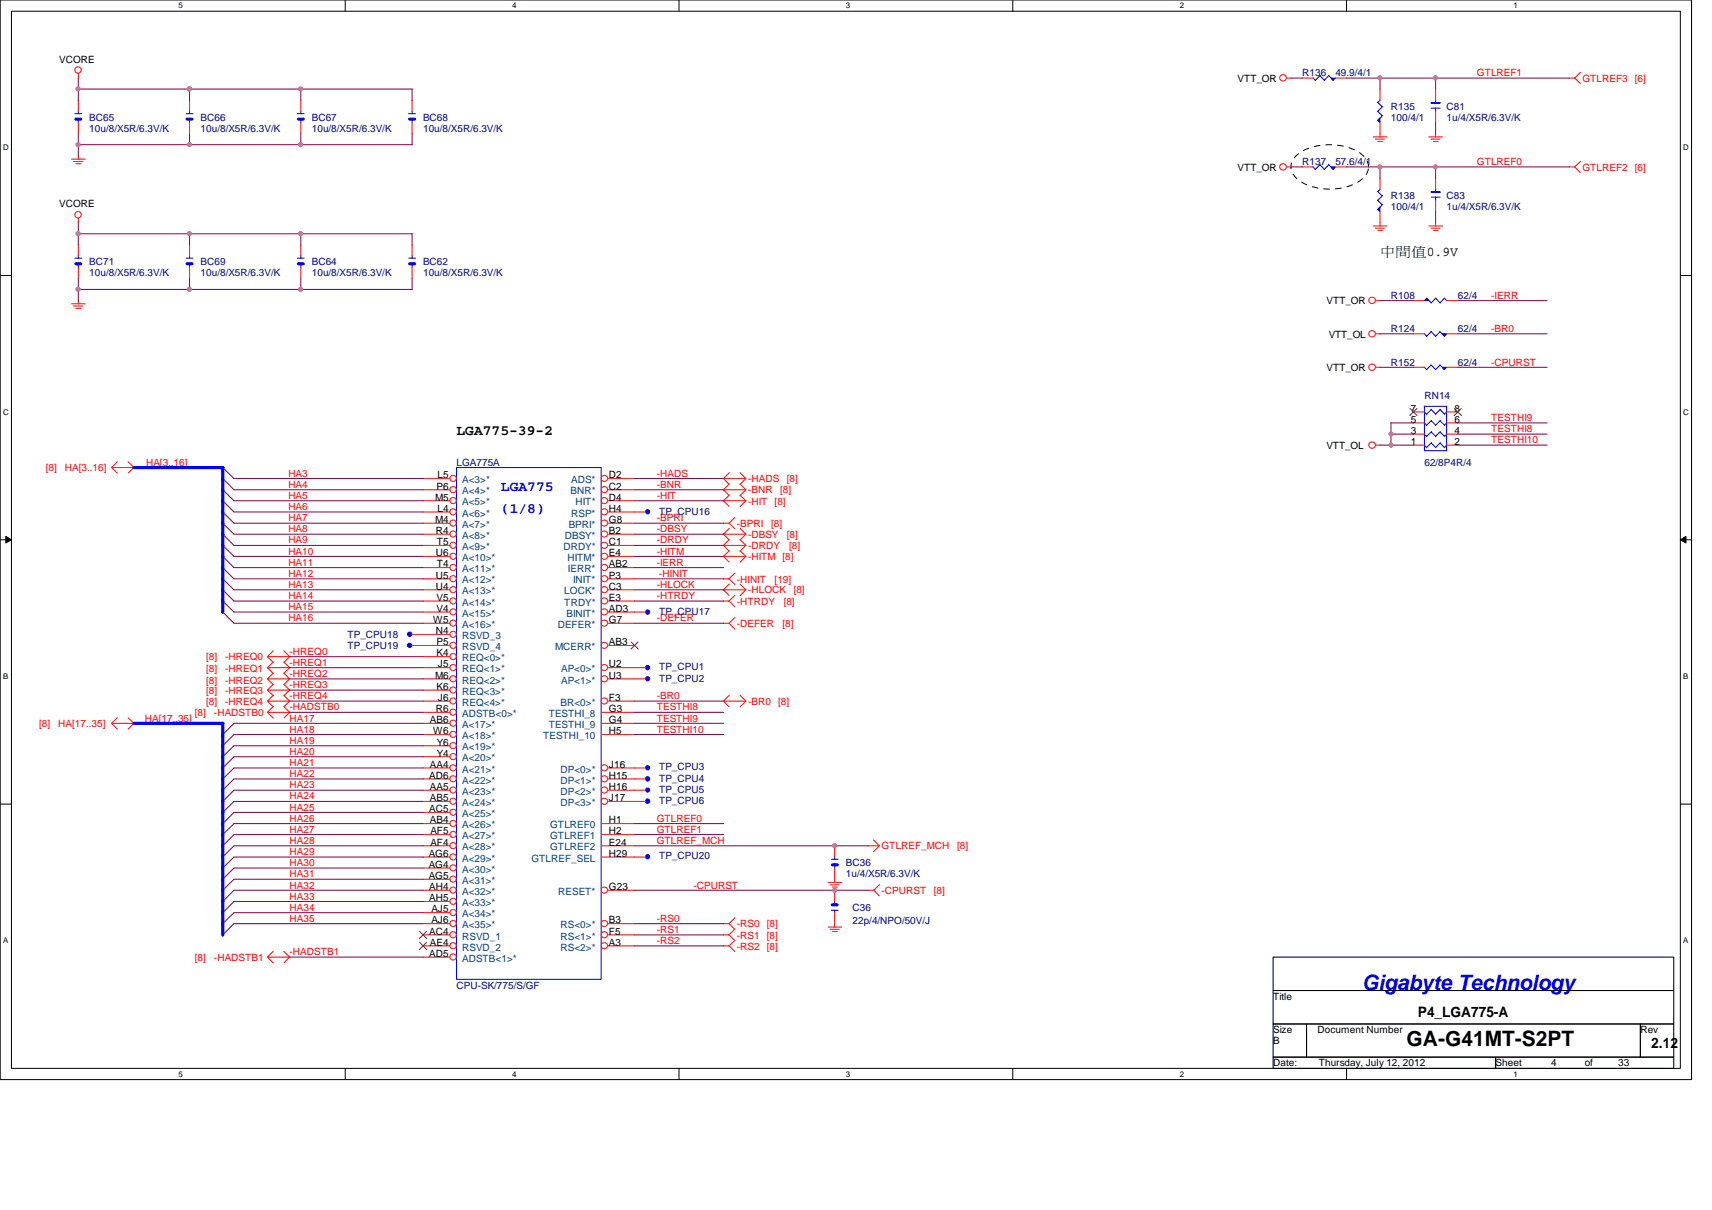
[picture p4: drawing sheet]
<svg xmlns="http://www.w3.org/2000/svg" width="297mm" height="210mm" viewBox="0 0 297 210" stroke-linecap="round" stroke-linejoin="round" font-family="sans-serif">
<defs><g id="words">
<text font-size="3.7" fill="#00f" x="236.3" y="171.7">Gigabyte Technology</text>
<text font-size="3.7" x="244" y="181.4">GA-G41MT-S2PT</text>
<g font-size="2.5">
<text x="79.2" y="75.4">LGA775-39-2</text>
<text x="246" y="176.5">P4_LGA775-A</text>
<text x="286.5" y="181.9">2.12</text>
</g>
<g font-size="2.5" fill="#00f">
<text x="86.9" y="88.9">(1/8)</text>
<text x="86.9" y="85.1">LGA775</text>
</g>
<text font-size="2.3" x="239.4" y="44.4">中中中0.9V</text>
<g font-size="1.7">
<text x="10.3" y="10.9">VCORE</text>
<text x="214.7" y="14.2">VTT_OR</text>
<text x="214.7" y="29.6">VTT_OR</text>
<text x="10.3" y="36">VCORE</text>
<text x="230.2" y="52.8">VTT_OR</text>
<text x="230.5" y="58.6">VTT_OL</text>
<text x="230.2" y="64.3">VTT_OR</text>
<text x="244.8" y="71.4">7</text>
<text x="252.3" y="71.4">8</text>
<text x="230.2" y="77.9">VTT_OL</text>
<text x="244.8" y="77.2">1</text>
<text x="244.8" y="75.3">3</text>
<text x="244.8" y="73.3">5</text>
<text x="252.3" y="77.2">2</text>
<text x="252.3" y="75.3">4</text>
<text x="252.3" y="73.3">6</text>
<text x="75.9" y="83">L5</text>
<text x="105.7" y="83">D2</text>
<text x="75.5" y="86.8">M5</text>
<text x="75.7" y="84.9">P6</text>
<text x="75.9" y="88.8">L4</text>
<text x="105.7" y="84.9">C2</text>
<text x="105.7" y="86.8">D4</text>
<text x="105.7" y="88.8">H4</text>
<text x="75.5" y="90.7">M4</text>
<text x="75.6" y="92.6">R4</text>
<text x="75.8" y="94.6">T5</text>
<text x="105.7" y="90.7">G8</text>
<text x="105.7" y="92.6">B2</text>
<text x="105.7" y="94.6">C1</text>
<text x="75.6" y="96.5">U6</text>
<text x="75.6" y="100.4">U5</text>
<text x="75.8" y="98.4">T4</text>
<text x="105.7" y="96.5">E4</text>
<text x="105.7" y="98.4">AB2</text>
<text x="105.7" y="100.4">P3</text>
<text x="75.6" y="102.3">U4</text>
<text x="75.7" y="104.2">V5</text>
<text x="75.7" y="106.1">V4</text>
<text x="105.7" y="102.3">C3</text>
<text x="105.7" y="104.2">E3</text>
<text x="105.7" y="106.1">AD3</text>
<text x="75.2" y="108.1">W5</text>
<text x="75.6" y="110">N4</text>
<text x="75.7" y="111.9">P5</text>
<text x="75.7" y="113.9">K4</text>
<text x="105.7" y="108.1">G7</text>
<text x="105.7" y="111.9">AB3</text>
<text x="75.5" y="117.7">M6</text>
<text x="75.7" y="119.7">K6</text>
<text x="76" y="115.8">J5</text>
<text x="105.7" y="115.8">U2</text>
<text x="105.7" y="117.7">U3</text>
<text x="74.6" y="125.4">AB6</text>
<text x="75.6" y="123.5">R6</text>
<text x="76" y="121.6">J6</text>
<text x="105.7" y="121.6">F3</text>
<text x="105.7" y="123.5">G3</text>
<text x="105.7" y="125.4">G4</text>
<text x="75.2" y="127.4">W6</text>
<text x="75.8" y="129.3">Y6</text>
<text x="75.8" y="131.2">Y4</text>
<text x="105.7" y="127.4">H5</text>
<text x="74.5" y="135.1">AD6</text>
<text x="74.6" y="133.2">AA4</text>
<text x="74.6" y="137">AA5</text>
<text x="105.7" y="133.2">J16</text>
<text x="105.7" y="135.1">H15</text>
<text x="105.7" y="137">H16</text>
<text x="74.5" y="140.9">AC5</text>
<text x="74.6" y="139">AB5</text>
<text x="74.6" y="142.8">AB4</text>
<text x="105.7" y="139">J17</text>
<text x="105.7" y="142.8">H1</text>
<text x="74.4" y="148.6">AG6</text>
<text x="74.7" y="144.7">AF5</text>
<text x="74.7" y="146.7">AF4</text>
<text x="105.7" y="144.7">H2</text>
<text x="105.7" y="146.7">E24</text>
<text x="105.7" y="148.6">H29</text>
<text x="74.4" y="150.5">AG4</text>
<text x="74.4" y="152.5">AG5</text>
<text x="74.5" y="154.4">AH4</text>
<text x="105.7" y="154.4">G23</text>
<text x="74.5" y="156.3">AH5</text>
<text x="74.8" y="158.3">AJ5</text>
<text x="74.8" y="160.2">AJ6</text>
<text x="105.7" y="160.2">B3</text>
<text x="74.5" y="162.1">AC4</text>
<text x="74.5" y="166">AD5</text>
<text x="74.6" y="164">AE4</text>
<text x="105.7" y="162.1">F5</text>
<text x="105.7" y="164">A3</text>
<text x="220.9" y="173.4">Title</text>
<text x="220.9" y="179.2">Size</text>
<text x="228.6" y="179.2">Document Number</text>
<text x="284.6" y="179.2">Rev</text>
<text x="220.9" y="181.1">B</text>
<text x="220.9" y="185">Date:</text>
<text x="228.8" y="185">Thursday, July 12, 2012</text>
<text x="259.5" y="185">Sheet</text>
<text x="269.2" y="185">4</text>
<text x="275" y="185">of</text>
<text x="280.8" y="185">33</text>
</g>
<g font-size="1.7" fill="#000080">
<text x="225.9" y="13.2">R136</text>
<text x="231.7" y="13.2">49.9/4/1</text>
<text x="15.5" y="20.9">BC65</text>
<text x="15.5" y="22.9">10u/8/X5R/6.3V/K</text>
<text x="34.8" y="20.9">BC66</text>
<text x="34.8" y="22.9">10u/8/X5R/6.3V/K</text>
<text x="54.1" y="20.9">BC67</text>
<text x="54.1" y="22.9">10u/8/X5R/6.3V/K</text>
<text x="73.4" y="20.9">BC68</text>
<text x="73.4" y="22.9">10u/8/X5R/6.3V/K</text>
<text x="241.3" y="19">R135</text>
<text x="241.3" y="20.9">100/4/1</text>
<text x="251" y="20.9">1u/4/X5R/6.3V/K</text>
<text x="251" y="19">C81</text>
<text x="225.9" y="28.7">R137</text>
<text x="231.7" y="28.7">57.6/4/1</text>
<text x="241.3" y="34.5">R138</text>
<text x="251" y="34.5">C83</text>
<text x="241.3" y="36.4">100/4/1</text>
<text x="251" y="36.4">1u/4/X5R/6.3V/K</text>
<text x="15.5" y="46">BC71</text>
<text x="15.5" y="48">10u/8/X5R/6.3V/K</text>
<text x="34.8" y="46">BC69</text>
<text x="34.8" y="48">10u/8/X5R/6.3V/K</text>
<text x="54.1" y="46">BC64</text>
<text x="54.1" y="48">10u/8/X5R/6.3V/K</text>
<text x="73.4" y="46">BC62</text>
<text x="73.4" y="48">10u/8/X5R/6.3V/K</text>
<text x="241.3" y="51.8">R108</text>
<text x="252.9" y="51.8">62/4</text>
<text x="241.3" y="57.6">R124</text>
<text x="252.9" y="57.6">62/4</text>
<text x="241.3" y="63.4">R152</text>
<text x="252.9" y="63.4">62/4</text>
<text x="247.1" y="69.2">RN14</text>
<text x="79.2" y="80.8">LGA775A</text>
<text x="247.1" y="80.8">62/8P4R/4</text>
<text x="114.3" y="89.3">TP_CPU16</text>
<text x="114.3" y="106.6">TP_CPU17</text>
<text x="60.3" y="110.7">TP_CPU18</text>
<text x="60.3" y="112.6">TP_CPU19</text>
<text x="114.3" y="118.2">TP_CPU2</text>
<text x="114.3" y="116.3">TP_CPU1</text>
<text x="114.3" y="133.6">TP_CPU3</text>
<text x="114.3" y="135.6">TP_CPU4</text>
<text x="114.3" y="137.5">TP_CPU5</text>
<text x="114.3" y="139.4">TP_CPU6</text>
<text x="114.3" y="149.1">TP_CPU20</text>
<text x="146.8" y="150.3">BC36</text>
<text x="146.8" y="152.2">1u/4/X5R/6.3V/K</text>
<text x="147.9" y="158">C36</text>
<text x="147.9" y="160.3">22p/4/NPO/50V/J</text>
<text x="79.2" y="171.5">CPU-SK/775/S/GF</text>
</g>
<g font-size="1.7" fill="#f00">
<text x="256.2" y="13.2">GTLREF1</text>
<text x="274.6" y="14.2">GTLREF3 [6]</text>
<text x="256.2" y="28.7">GTLREF0</text>
<text x="274.6" y="29.6">GTLREF2 [6]</text>
<text x="258.7" y="51.8">-IERR</text>
<text x="258.7" y="57.6">-BR0</text>
<text x="258.7" y="63.4">-CPURST</text>
<text x="258.7" y="76.9">TESTHI10</text>
<text x="258.7" y="75">TESTHI8</text>
<text x="258.7" y="73.1">TESTHI9</text>
<text x="8" y="81.7">[8]</text>
<text x="11.3" y="81.7">HA[3..16]</text>
<text x="25.3" y="80.8">HA[3..16]</text>
<text x="50" y="82.7">HA3</text>
<text x="114" y="82.7">-HADS</text>
<text x="129.8" y="83.7">-HADS</text>
<text x="136.5" y="83.7">[8]</text>
<text x="50" y="86.6">HA5</text>
<text x="50" y="84.6">HA4</text>
<text x="50" y="88.5">HA6</text>
<text x="114" y="84.6">-BNR</text>
<text x="114" y="86.6">-HIT</text>
<text x="129.8" y="85.6">-BNR</text>
<text x="129.8" y="87.5">-HIT</text>
<text x="134.4" y="87.5">[8]</text>
<text x="135.4" y="85.6">[8]</text>
<text x="50" y="92.4">HA8</text>
<text x="50" y="90.4">HA7</text>
<text x="50" y="94.3">HA9</text>
<text x="114" y="90.4">-BPRI</text>
<text x="114" y="94.3">-DRDY</text>
<text x="114" y="92.4">-DBSY</text>
<text x="127.8" y="91.4">-BPRI</text>
<text x="129.8" y="95.2">-DRDY</text>
<text x="129.8" y="93.3">-DBSY</text>
<text x="133.8" y="91.4">[8]</text>
<text x="136.5" y="93.3">[8]</text>
<text x="136.9" y="95.2">[8]</text>
<text x="50" y="98.1">HA11</text>
<text x="50" y="96.2">HA10</text>
<text x="50" y="100.1">HA12</text>
<text x="114" y="96.2">-HITM</text>
<text x="114" y="98.1">-IERR</text>
<text x="114.3" y="100.1">-HINIT</text>
<text x="127.8" y="101">-HINIT</text>
<text x="129.8" y="97.2">-HITM [8]</text>
<text x="134.4" y="101">[19]</text>
<text x="50" y="107.8">HA16</text>
<text x="50" y="103.9">HA14</text>
<text x="50" y="105.9">HA15</text>
<text x="50" y="102">HA13</text>
<text x="114" y="103.9">-HTRDY</text>
<text x="114" y="102">-HLOCK</text>
<text x="114" y="107.8">-DEFER</text>
<text x="127.8" y="104.9">-HTRDY</text>
<text x="129.8" y="103">-HLOCK</text>
<text x="136" y="104.9">[8]</text>
<text x="137.7" y="103">[8]</text>
<text x="50.2" y="113.6">-HREQ0</text>
<text x="127.8" y="108.8">-DEFER</text>
<text x="135.8" y="108.8">[8]</text>
<text x="35.8" y="114.6">[8]</text>
<text x="35.8" y="118.6">[8]</text>
<text x="35.8" y="116.5">[8]</text>
<text x="39.1" y="114.6">-HREQ0</text>
<text x="39.1" y="118.6">-HREQ2</text>
<text x="39.1" y="116.5">-HREQ1</text>
<text x="50.2" y="119.4">-HREQ3</text>
<text x="50.2" y="117.4">-HREQ2</text>
<text x="50.2" y="115.5">-HREQ1</text>
<text x="25.1" y="125.2">HA[17..35]</text>
<text x="33.8" y="124.2">[8]</text>
<text x="35.8" y="122.3">[8]</text>
<text x="35.8" y="120.4">[8]</text>
<text x="37.1" y="124.2">-HADSTB0</text>
<text x="39.1" y="122.3">-HREQ4</text>
<text x="39.1" y="120.4">-HREQ3</text>
<text x="50.2" y="121.3">-HREQ4</text>
<text x="50.2" y="123.2">-HADSTB0</text>
<text x="50.2" y="125.2">HA17</text>
<text x="114" y="121.3">-BR0</text>
<text x="114" y="123.2">TESTHI8</text>
<text x="114" y="125.2">TESTHI9</text>
<text x="129.8" y="122.3">-BR0</text>
<text x="135" y="122.3">[8]</text>
<text x="6.8" y="126.2">[8]</text>
<text x="10.1" y="126.2">HA[17..35]</text>
<text x="50.2" y="127.1">HA18</text>
<text x="50.2" y="131">HA20</text>
<text x="50.2" y="129">HA19</text>
<text x="114" y="127.1">TESTHI10</text>
<text x="50.2" y="132.9">HA21</text>
<text x="50.2" y="136.7">HA23</text>
<text x="50.2" y="134.8">HA22</text>
<text x="50.2" y="142.5">HA26</text>
<text x="50.2" y="138.7">HA24</text>
<text x="50.2" y="140.6">HA25</text>
<text x="114" y="142.5">GTLREF0</text>
<text x="50.2" y="144.5">HA27</text>
<text x="50.2" y="148.3">HA29</text>
<text x="50.2" y="146.4">HA28</text>
<text x="114" y="144.5">GTLREF1</text>
<text x="114" y="146.4">GTLREF_MCH</text>
<text x="152.9" y="147.4">GTLREF_MCH</text>
<text x="166.1" y="147.4">[8]</text>
<text x="50.2" y="150.3">HA30</text>
<text x="50.2" y="152.2">HA31</text>
<text x="50.2" y="154.1">HA32</text>
<text x="120.3" y="154.1">-CPURST</text>
<text x="152.9" y="155.1">-CPURST</text>
<text x="162" y="155.1">[8]</text>
<text x="50.2" y="158">HA34</text>
<text x="50.2" y="156">HA33</text>
<text x="50.2" y="159.9">HA35</text>
<text x="114" y="159.9">-RS0</text>
<text x="114" y="161.8">-RS1</text>
<text x="127.8" y="160.9">-RS0</text>
<text x="133" y="160.9">[8]</text>
<text x="33.8" y="166.7">[8]</text>
<text x="37.1" y="166.7">-HADSTB1</text>
<text x="50.2" y="165.7">-HADSTB1</text>
<text x="114" y="163.8">-RS2</text>
<text x="127.8" y="164.8">-RS2</text>
<text x="127.8" y="162.8">-RS1</text>
<text x="133" y="164.8">[8]</text>
<text x="133" y="162.8">[8]</text>
</g>
<g font-size="1.7" fill="#004080">
<text x="80.2" y="83.8">A&lt;3&gt;*</text>
<text x="99.1" y="83.8">ADS*</text>
<text x="80.2" y="85.8">A&lt;4&gt;*</text>
<text x="80.2" y="87.7">A&lt;5&gt;*</text>
<text x="80.2" y="89.6">A&lt;6&gt;*</text>
<text x="99" y="85.8">BNR*</text>
<text x="99.1" y="89.6">RSP*</text>
<text x="99.9" y="87.7">HIT*</text>
<text x="80.2" y="91.6">A&lt;7&gt;*</text>
<text x="80.2" y="93.5">A&lt;8&gt;*</text>
<text x="80.2" y="95.4">A&lt;9&gt;*</text>
<text x="97.7" y="95.4">DRDY*</text>
<text x="98" y="93.5">DBSY*</text>
<text x="98.7" y="91.6">BPRI*</text>
<text x="80.2" y="97.3">A&lt;10&gt;*</text>
<text x="80.2" y="99.3">A&lt;11&gt;*</text>
<text x="80.2" y="101.2">A&lt;12&gt;*</text>
<text x="98.5" y="97.3">HITM*</text>
<text x="98.5" y="99.3">IERR*</text>
<text x="99.4" y="101.2">INIT*</text>
<text x="80.2" y="103.1">A&lt;13&gt;*</text>
<text x="80.2" y="105.1">A&lt;14&gt;*</text>
<text x="80.2" y="107">A&lt;15&gt;*</text>
<text x="97.9" y="103.1">LOCK*</text>
<text x="97.9" y="105.1">TRDY*</text>
<text x="98.3" y="107">BINIT*</text>
<text x="80.2" y="108.9">A&lt;16&gt;*</text>
<text x="80.2" y="110.9">RSVD_3</text>
<text x="80.2" y="112.8">RSVD_4</text>
<text x="96.3" y="112.8">MCERR*</text>
<text x="96.8" y="108.9">DEFER*</text>
<text x="80.2" y="114.7">REQ&lt;0&gt;*</text>
<text x="80.2" y="116.6">REQ&lt;1&gt;*</text>
<text x="80.2" y="118.6">REQ&lt;2&gt;*</text>
<text x="97.4" y="116.6">AP&lt;0&gt;*</text>
<text x="97.4" y="118.6">AP&lt;1&gt;*</text>
<text x="80.2" y="120.5">REQ&lt;3&gt;*</text>
<text x="80.2" y="122.4">REQ&lt;4&gt;*</text>
<text x="80.2" y="124.4">ADSTB&lt;0&gt;*</text>
<text x="95.2" y="124.4">TESTHI_8</text>
<text x="97.2" y="122.4">BR&lt;0&gt;*</text>
<text x="80.2" y="126.3">A&lt;17&gt;*</text>
<text x="80.2" y="128.2">A&lt;18&gt;*</text>
<text x="80.2" y="130.2">A&lt;19&gt;*</text>
<text x="94.2" y="128.2">TESTHI_10</text>
<text x="95.2" y="126.3">TESTHI_9</text>
<text x="80.2" y="132.1">A&lt;20&gt;*</text>
<text x="80.2" y="134">A&lt;21&gt;*</text>
<text x="80.2" y="135.9">A&lt;22&gt;*</text>
<text x="80.2" y="137.9">A&lt;23&gt;*</text>
<text x="97.2" y="134">DP&lt;0&gt;*</text>
<text x="97.2" y="135.9">DP&lt;1&gt;*</text>
<text x="97.2" y="137.9">DP&lt;2&gt;*</text>
<text x="80.2" y="139.8">A&lt;24&gt;*</text>
<text x="80.2" y="141.7">A&lt;25&gt;*</text>
<text x="80.2" y="143.7">A&lt;26&gt;*</text>
<text x="95.5" y="143.7">GTLREF0</text>
<text x="97.2" y="139.8">DP&lt;3&gt;*</text>
<text x="80.2" y="145.6">A&lt;27&gt;*</text>
<text x="80.2" y="147.5">A&lt;28&gt;*</text>
<text x="80.2" y="149.5">A&lt;29&gt;*</text>
<text x="92.2" y="149.5">GTLREF_SEL</text>
<text x="95.5" y="145.6">GTLREF1</text>
<text x="95.5" y="147.5">GTLREF2</text>
<text x="80.2" y="151.4">A&lt;30&gt;*</text>
<text x="80.2" y="153.3">A&lt;31&gt;*</text>
<text x="80.2" y="155.2">A&lt;32&gt;*</text>
<text x="96.9" y="155.2">RESET*</text>
<text x="80.2" y="157.2">A&lt;33&gt;*</text>
<text x="80.2" y="159.1">A&lt;34&gt;*</text>
<text x="80.2" y="161">A&lt;35&gt;*</text>
<text x="97.2" y="161">RS&lt;0&gt;*</text>
<text x="80.2" y="163">RSVD_1</text>
<text x="80.2" y="164.9">RSVD_2</text>
<text x="80.2" y="166.8">ADSTB&lt;1&gt;*</text>
<text x="97.2" y="163">RS&lt;1&gt;*</text>
<text x="97.2" y="164.9">RS&lt;2&gt;*</text>
</g>
<g font-size="1.4">
<text x="30.9" y="1.4">5</text>
<text x="88.9" y="1.4">4</text>
<text x="146.8" y="1.4">3</text>
<text x="204.7" y="1.4">2</text>
<text x="262.6" y="1.4">1</text>
<text x=".5" y="26.1">D</text>
<text x="292.1" y="26.1">D</text>
<text x=".5" y="71.9">C</text>
<text x="292.1" y="71.9">C</text>
<text x=".5" y="117.8">B</text>
<text x="292.1" y="117.8">B</text>
<text x=".5" y="163.6">A</text>
<text x="292.1" y="163.6">A</text>
<text x="30.9" y="186.8">5</text>
<text x="88.9" y="186.8">4</text>
<text x="146.8" y="186.8">3</text>
<text x="204.7" y="186.8">2</text>
<text x="262.6" y="186.8">1</text>
</g>
</g></defs>
<path d="M0 0h293.5v187.3h-293.5zM2 1.9h289.5v183.4h-289.5z" fill="none" stroke="#000" stroke-width=".17"/>
<g fill="#fff">
<path d="M30.9 .2h.8v1.5h-.8z"/>
<path d="M30.9 185.5h.8v1.6h-.8z"/>
</g>
<path d="M59.9 0v1.9M59.9 185.3v2" fill="none" stroke="#000" stroke-width=".17"/>
<g fill="#fff">
<path d="M88.9 .2h.7v1.5h-.7z"/>
<path d="M88.9 185.5h.7v1.6h-.7z"/>
</g>
<path d="M117.8 0v1.9M117.8 185.3v2" fill="none" stroke="#000" stroke-width=".17"/>
<g fill="#fff">
<path d="M146.8 .2h.7v1.5h-.7z"/>
<path d="M146.8 185.5h.7v1.6h-.7z"/>
</g>
<path d="M175.7 0v1.9M175.7 185.3v2" fill="none" stroke="#000" stroke-width=".17"/>
<g fill="#fff">
<path d="M204.7 .2h.7v1.5h-.7z"/>
<path d="M204.7 185.5h.7v1.6h-.7z"/>
</g>
<path d="M233.6 0v1.9M233.6 185.3v2" fill="none" stroke="#000" stroke-width=".17"/>
<g fill="#fff">
<path d="M262.6 .2h.8v1.5h-.8z"/>
<path d="M262.6 185.5h.8v1.6h-.8z"/>
<path d="M.5 24.8h1v1.6h-1z"/>
<path d="M292.1 24.8h.9v1.6h-.9z"/>
<path d="M.5 70.7h1v1.5h-1z"/>
<path d="M292.1 70.7h.9v1.5h-.9z"/>
</g>
<path d="M0 47.8h2M291.5 47.8h2" fill="none" stroke="#000" stroke-width=".17"/>
<g fill="#fff">
<path d="M.5 116.5h.9v1.6h-.9z"/>
<path d="M292.1 116.5h.8v1.6h-.8z"/>
</g>
<path d="M0 93.6h2M1 93l1 .6-1 .6zM291.5 93.6l1-.6v1.2zM291.5 93.6h2" fill="none" stroke="#000" stroke-width=".17"/>
<path d="M1 93l1 .6-1 .6zM291.5 93.6l1-.6v1.2z" fill="#000"/>
<g fill="#fff">
<path d="M.5 162.4h.9v1.5h-.9z"/>
<path d="M292.1 162.4h.8v1.5h-.8z"/>
</g>
<path d="M0 139.5h2M291.5 139.5h2M220.9 166h69.5v5.8h-69.5zM220.9 171.8h69.5v5.8h-69.5zM220.9 177.6h5.8v5.8h-5.8zM226.7 177.6h57.9v5.8h-57.9zM284.6 177.6h5.8v5.8h-5.8zM220.9 183.4h38.6v1.9h-38.6zM259.5 183.4h30.9v1.9h-30.9z" fill="none" stroke="#000" stroke-width=".17"/>
<path d="M224.7 27.2a9.1 9.1 0 0 1 8.1-1.9 6.2 6.2 0 0 1 4.3 2.4 2.59 2.59 0 0 1-1 3.5 10.1 10.1 0 0 1-10.8 0 2.61 2.61 0 0 1-.6-4z" fill="none" stroke="#000" stroke-width=".17" stroke-dasharray="1 1 1 1 1 1 1 1"/>
<g fill="none" stroke="#f00" stroke-width=".17">
<path d="M13.6 12.7v.9M223.2 13.5h.8M272.2 13.5h1.1M273.2 13.5l1 1M274.2 12.5l-1 1M12.4 27.6h2.4M12.7 28h1.6M13.2 28.4h.8M13.6 27.1v.5M13.6 37.8v.9M223.2 29h.8M238.2 39.2h2.4"/>
<path d="M238.2 23.7h2.4M238.6 39.6h1.6M238.6 24.1h1.6M239.1 40h.8M239.1 24.6h.8M239.4 23.2v.6M239.4 38.6v.6M247.9 39.2h2.4M247.9 23.7h2.4M248.3 39.6h1.5M248.3 24.1h1.5M248.7 40h.8"/>
<path d="M248.7 24.6h.8M249.1 23.2v.6M249.1 38.6v.6M272.2 29h1.1M273.2 28.9l1 1M274.2 28l-1 1M12.4 52.7h2.4M12.7 53.1h1.6M13.2 53.5h.8M13.6 52.2v.5M238.7 57.9h.8M238.7 52.2h.8"/>
<path d="M238.7 77.2h.8M238.7 63.7h.8M19.3 81.1l1.1 1M20.4 80.1l-1.1 1M22.2 80.1l1 1h-3.9M23.3 81.1l-1 .9M125.5 94.6l1 1M125.5 92.6l1 1M125.5 96.5l1 1M125.5 84.9l1 1M125.5 83l1 1M125.5 86.8l1 1"/>
<path d="M125.5 90.8h1M126.5 90.8l1 .9M126.5 93.6l-1 1h3.9M126.5 91.7l-1 1h3.9M126.5 95.5l-1 1h3.9M126.5 83.9l-1 1.1h3.9M126.5 82l-1 1h3.9M126.5 85.9l-1 1h3.9M127.5 89.8l-1.1 1M127.5 99.4l-1.1 1.1M128.4 93.6l1 1M128.4 91.7l1 1"/>
<path d="M128.4 95.5l1 1M128.4 83.9l1 1.1M128.4 82l1 1M128.4 85.9l1 1M129.4 94.6l-1 1M129.4 92.7l-1 1M129.4 96.5l-1 1M129.4 83l-1 1M129.4 85l-1 1M129.4 86.9l-1 1M46.4 117.8l1 1M46.4 115.8l1 1"/>
<path d="M46.4 119.7l1 1M46.4 113.9l1 1M47.4 118.7l-1 1M47.4 116.8l-1 1M47.4 112.9l-1 1M47.4 114.9l-1 .9M49.2 118.7l1 1h-3.8M49.2 112.9l1 1h-3.8M49.2 116.8l1 1h-3.8M49.2 114.9l1 .9h-3.8M50.3 117.7l-1 1M50.3 119.7l-1 .9"/>
<path d="M50.3 113.9l-1 1M50.3 115.8l-1 1M125.5 102.3l1 1M125.5 104.3h1M125.5 108.1h1M125.5 100.4h1M126.4 104.2l1.1 1M126.5 108.1l1 1M126.5 100.4l1 1M126.5 101.3l-1 1h3.9M127.5 107.1l-1.1 1.1M127.5 103.3l-1 1"/>
<path d="M128.4 101.3l1 1M129.4 102.3l-1 1M19.3 125.5h3.9l-1 1M19.3 125.5l1.1 1M20.4 124.5l-1.1 1M22.3 124.5l1 1M46.4 121.6l1 1M46.4 123.6l1 1M47.4 120.6l-1 1M47.4 122.6l-1 1M49.2 120.6l1 1h-3.8M49.2 122.6l1 1h-3.8"/>
<path d="M50.3 121.6l-1 1M50.3 123.5l-1 1M125.5 121.6l1 1M126.5 120.6l-1 1h3.9M128.4 120.6l1 1M129.4 121.6l-1 1M127.5 159.2l-1 1M143.7 153.1h2.3M144 153.5h1.6M144.4 153.9h.9M144.8 152.5v.6M150.6 146.7h2"/>
<path d="M150.6 154.4h1M151.5 145.7l1.1 1M151.5 154.4l1.1 1M152.6 146.7l-1.1 1M152.6 153.5l-1 .9M46.4 166l1 1M47.4 165l-1 1M49.2 165l1 1h-3.8M50.3 166l-1 1M125.5 160.2h1M125.5 164.1h1M125.5 162.2h1"/>
<path d="M126.4 160.2l1.1 1M126.4 164l1.1 1.1M126.4 162.1l1.1 1.1M127.5 163.1l-1 1M127.5 161.2l-1 1M143.7 160.8h2.3M144 161.2h1.6M144.4 161.6h.9M144.8 160.2v.7"/>
<circle cx="13.5" cy="12.1" r=".56"/>
<circle cx="222.6" cy="13.5" r=".56"/>
<circle cx="13.5" cy="37.2" r=".56"/>
<circle cx="222.6" cy="29" r=".56"/>
<circle cx="238.1" cy="57.9" r=".56"/>
<circle cx="238.1" cy="52.1" r=".56"/>
<circle cx="238.1" cy="77.2" r=".56"/>
<circle cx="238.1" cy="63.7" r=".56"/>
</g>
<path d="M239 34.7l.8 .8M239 33.2l.8 .8M239.5 32.8l-.4 .4M239.9 34l-.8 .8" fill="none" stroke="#00f" stroke-width=".17"/>
<path d="M239.1 36.3l.3-.4v.8z" fill-rule="evenodd" fill="#00f"/>
<g fill="none" stroke="#00f" stroke-width=".17">
<path d="M13 19.7h1.2M13.6 19.3v.4M32.3 19.7h1.2M32.9 19.3v.4M51.6 19.7h1.2M52.2 19.3v.4M70.9 19.7h1.2M71.5 19.3v.4M13.6 20.6v.7M32.9 20.6v.7M52.2 20.6v.7M71.5 20.6v.7"/>
<path d="M239.1 36.3l.3-.4v.8zM239.9 35.5l-.8 .8M247.1 63.7l.4 .4M248.3 63.3l.8 .8M248.3 63.3l-.8 .8M249.8 63.3l-.8 .8"/>
</g>
<path d="M13.6 17.4v1.9M32.9 17.4v1.9M52.2 17.4v1.9M71.5 17.4v1.9M13.6 21.3v1.9M32.9 21.3v1.9M52.2 21.3v1.9M71.5 21.3v1.9M239.4 30.9v2M239.4 36.7v1.9" fill="none" stroke="#f00" stroke-width=".17"/>
<path d="M13.2 20.7h.8M32.5 20.7h.8M51.8 20.7h.8M71.1 20.7h.8" fill="none" stroke="#00f" stroke-width=".55"/>
<path d="M250.2 63.7h.8l-.4 .4z" fill-rule="evenodd" fill="#00f"/>
<path d="M247.1 57.9l.4 .4M248.3 57.5l.8 .8M248.3 57.5l-.8 .9M249.8 57.5l-.8 .9M249.8 63.3l.8 .8M250.2 63.7h.8l-.4 .4z" fill="none" stroke="#00f" stroke-width=".17"/>
<path d="M245.2 63.7h1.9M251 63.7h1.9" fill="none" stroke="#f00" stroke-width=".17"/>
<path d="M250.2 57.9h.8l-.4 .4z" fill-rule="evenodd" fill="#00f"/>
<path d="M70.9 44.8h1.2M71.5 44.4v.4M71.5 45.7v.7M249.8 57.5l.8 .8M250.2 57.9h.8l-.4 .4z" fill="none" stroke="#00f" stroke-width=".17"/>
<path d="M71.5 42.5v1.9M71.5 46.4v1.9M245.2 57.9h1.9M251 57.9h1.9" fill="none" stroke="#f00" stroke-width=".17"/>
<path d="M71.1 45.8h.8" fill="none" stroke="#00f" stroke-width=".55"/>
<circle cx="112.4" cy="88.8" r=".37" fill="#00f"/>
<g fill="none" stroke="#00f" stroke-width=".17">
<path d="M248.3 18.8h1.6M249.1 17.4v.4M249.1 18.7v.6"/>
<circle cx="112.4" cy="88.8" r=".37"/>
</g>
<path d="M110.1 88.8h1.9" fill="none" stroke="#f00" stroke-width=".17"/>
<path d="M248.3 17.8h1.5v.1h-1.5z" fill-rule="evenodd" fill="#00f"/>
<path d="M248.3 17.8h1.5v.1h-1.5zM248.3 34.2h1.6M249.1 32.8v.4M249.1 34.2v.6" fill="none" stroke="#00f" stroke-width=".17"/>
<path d="M249.1 15.5v1.9M249.1 19.3v2" fill="none" stroke="#f00" stroke-width=".17"/>
<path d="M248.3 33.2h1.5v.2h-1.5z" fill-rule="evenodd" fill="#00f"/>
<path d="M248.3 33.2h1.5v.2h-1.5z" fill="none" stroke="#00f" stroke-width=".17"/>
<path d="M249.1 30.9v2M249.1 34.8v1.9" fill="none" stroke="#f00" stroke-width=".17"/>
<circle cx="112.4" cy="106.2" r=".38" fill="#00f"/>
<circle cx="112.4" cy="106.2" r=".38" fill="none" stroke="#00f" stroke-width=".17"/>
<path d="M110.1 106.2h1.9" fill="none" stroke="#f00" stroke-width=".17"/>
<circle cx="71.1" cy="110" r=".38" fill="#00f"/>
<circle cx="71.1" cy="110" r=".38" fill="none" stroke="#00f" stroke-width=".17"/>
<path d="M71.5 110.1h1.9" fill="none" stroke="#f00" stroke-width=".17"/>
<circle cx="71.1" cy="111.9" r=".37" fill="#00f"/>
<circle cx="71.1" cy="111.9" r=".37" fill="none" stroke="#00f" stroke-width=".17"/>
<path d="M71.5 112h1.9" fill="none" stroke="#f00" stroke-width=".17"/>
<circle cx="112.4" cy="148.6" r=".38" fill="#00f"/>
<g fill="none" stroke="#00f" stroke-width=".17">
<path d="M227.8 13.5l.4 .4M229 13.1l.8 .8M229 13.1l-.8 .9M230.5 13.1l-.8 .9M144.2 157.9h1.2M144.3 149.1h1.2M144.8 148.6v.5M144.8 150v.6M144.8 156.4v.6M144.8 157.9v.5"/>
<circle cx="112.4" cy="148.6" r=".38"/>
</g>
<path d="M110.1 148.7h1.9M144.8 146.7v2M144.8 150.6v1.9M144.8 154.4v2M144.8 158.3v1.9" fill="none" stroke="#f00" stroke-width=".17"/>
<path d="M144.4 157h.8M144.4 150h.9" fill="none" stroke="#00f" stroke-width=".55"/>
<path d="M230.9 13.5h.8l-.4 .4z" fill-rule="evenodd" fill="#00f"/>
<path d="M230.5 13.1l.8 .8M230.9 13.5h.8l-.4 .4zM239 19.3l.8 .8M239 17.7l.8 .8M239.5 17.4l-.4 .4M239.9 18.5l-.8 .8" fill="none" stroke="#00f" stroke-width=".17"/>
<path d="M225.9 13.5h1.9M231.7 13.5h1.9" fill="none" stroke="#f00" stroke-width=".17"/>
<path d="M239.1 20.9l.3-.4v.8z" fill-rule="evenodd" fill="#00f"/>
<path d="M239.1 20.9l.3-.4v.8zM239.9 20.1l-.8 .8" fill="none" stroke="#00f" stroke-width=".17"/>
<path d="M239.4 15.5v1.9M239.4 21.3v1.9" fill="none" stroke="#f00" stroke-width=".17"/>
<circle cx="112.4" cy="117.7" r=".37" fill="#00f"/>
<circle cx="112.4" cy="117.7" r=".37" fill="none" stroke="#00f" stroke-width=".17"/>
<path d="M110.1 117.8h1.9" fill="none" stroke="#f00" stroke-width=".17"/>
<circle cx="112.4" cy="133.2" r=".37" fill="#00f"/>
<g fill="none" stroke="#00f" stroke-width=".17">
<path d="M32.3 44.8h1.2M32.9 44.4v.4M32.9 45.7v.7"/>
<circle cx="112.4" cy="133.2" r=".37"/>
</g>
<path d="M32.9 42.5v1.9M32.9 46.4v1.9M110.1 133.2h1.9" fill="none" stroke="#f00" stroke-width=".17"/>
<path d="M32.5 45.8h.8" fill="none" stroke="#00f" stroke-width=".55"/>
<circle cx="112.4" cy="135.1" r=".38" fill="#00f"/>
<circle cx="112.4" cy="135.1" r=".38" fill="none" stroke="#00f" stroke-width=".17"/>
<path d="M110.1 135.1h1.9" fill="none" stroke="#f00" stroke-width=".17"/>
<circle cx="112.4" cy="137" r=".37" fill="#00f"/>
<circle cx="112.4" cy="137" r=".37" fill="none" stroke="#00f" stroke-width=".17"/>
<path d="M110.1 137.1h1.9" fill="none" stroke="#f00" stroke-width=".17"/>
<circle cx="112.4" cy="139" r=".38" fill="#00f"/>
<g fill="none" stroke="#00f" stroke-width=".17">
<path d="M51.6 44.8h1.2M52.2 44.4v.4M52.2 45.7v.7M249.1 51.7l.8 .9M249.1 51.7l-.8 .8M250.6 51.7l.4 .5M250.7 51.7l-.9 .8M79.2 81.1h25.1v88.8h-25.1z"/>
<circle cx="112.4" cy="139" r=".38"/>
</g>
<g fill="none" stroke="#f00" stroke-width=".17">
<path d="M52.2 42.5v1.9M52.2 46.4v1.9M73.4 83h4.7M73.4 85h4.7M73.4 86.9h4.7M73.4 88.8h4.7M73.4 90.8h4.7M73.4 92.7h4.7M73.4 94.6h4.7M73.4 96.5h4.7M73.4 98.5h4.7M105.4 83h4.7"/>
<path d="M105.4 85h4.7M105.4 86.9h4.7M105.4 88.8h4.7M105.4 90.8h4.7M105.4 92.7h4.7M105.4 94.6h4.7M105.4 96.5h4.7M105.4 98.5h4.7M73.4 100.4h4.7M73.4 102.3h4.7M73.4 104.3h4.7M73.4 106.2h4.7"/>
<path d="M73.4 108.1h4.7M73.4 110.1h4.7M73.4 112h4.7M73.4 113.9h4.7M73.4 115.8h4.7M73.4 117.8h4.7M73.4 119.7h4.7M105.4 100.4h4.7M105.4 102.3h4.7M105.4 104.3h4.7M105.4 106.2h4.7M105.4 108.1h4.7"/>
<path d="M105.4 112h4.7M105.4 115.8h4.7M105.4 117.8h4.7M73.4 139h4.7M73.4 121.6h4.7M73.4 123.6h4.7M73.4 125.5h4.7M73.4 127.4h4.7M73.4 129.4h4.7M73.4 131.3h4.7M73.4 133.2h4.7M73.4 135.1h4.7"/>
<path d="M73.4 137.1h4.7M104.3 123.6h5.8M104.3 125.5h5.8M104.3 127.4h5.8M105.4 139h6.6M105.4 121.6h4.7M105.4 133.2h4.7M105.4 135.1h4.7M105.4 137.1h4.7M73.4 140.9h4.7M73.4 142.9h4.7M73.4 144.8h4.7"/>
<path d="M73.4 146.7h4.7M73.4 148.7h4.7M73.4 150.6h4.7M73.4 152.5h4.7M73.4 154.4h4.7M73.4 156.4h4.7M73.4 158.3h4.7M104.3 142.9h5.8M104.3 144.8h5.8M104.3 146.7h5.8M104.3 148.7h5.8M105.4 154.4h4.7"/>
<path d="M73.4 160.2h4.7M73.4 162.2h4.7M73.4 164.1h4.7M73.4 166h4.7M105.4 160.2h4.7M105.4 162.2h4.7M105.4 164.1h4.7"/>
<circle cx="78.6" cy="83" r=".55"/>
<circle cx="78.6" cy="96.5" r=".55"/>
<circle cx="78.6" cy="84.9" r=".55"/>
<circle cx="78.6" cy="92.6" r=".55"/>
<circle cx="78.6" cy="90.7" r=".55"/>
<circle cx="78.6" cy="94.6" r=".55"/>
<circle cx="78.6" cy="98.4" r=".55"/>
<circle cx="78.6" cy="88.8" r=".55"/>
<circle cx="78.6" cy="86.8" r=".55"/>
<circle cx="104.9" cy="86.8" r=".55"/>
<circle cx="104.9" cy="83" r=".55"/>
<circle cx="104.9" cy="90.7" r=".55"/>
<circle cx="104.9" cy="92.6" r=".55"/>
<circle cx="104.9" cy="96.5" r=".55"/>
<circle cx="104.9" cy="98.4" r=".55"/>
<circle cx="104.9" cy="88.8" r=".55"/>
<circle cx="104.9" cy="84.9" r=".55"/>
<circle cx="104.9" cy="94.6" r=".55"/>
<circle cx="78.6" cy="102.3" r=".55"/>
<circle cx="78.6" cy="111.9" r=".55"/>
<circle cx="78.6" cy="110" r=".55"/>
<circle cx="78.6" cy="113.9" r=".55"/>
<circle cx="78.6" cy="119.7" r=".55"/>
<circle cx="78.6" cy="108.1" r=".55"/>
<circle cx="78.6" cy="100.4" r=".55"/>
<circle cx="78.6" cy="117.7" r=".55"/>
<circle cx="78.6" cy="115.8" r=".55"/>
<circle cx="78.6" cy="104.2" r=".55"/>
<circle cx="78.6" cy="106.1" r=".55"/>
<circle cx="104.9" cy="104.2" r=".55"/>
<circle cx="104.9" cy="115.8" r=".55"/>
<circle cx="104.9" cy="102.3" r=".55"/>
<circle cx="104.9" cy="111.9" r=".55"/>
<circle cx="104.9" cy="108.1" r=".55"/>
<circle cx="104.9" cy="106.1" r=".55"/>
<circle cx="104.9" cy="100.4" r=".55"/>
<circle cx="104.9" cy="117.7" r=".55"/>
<circle cx="78.6" cy="127.4" r=".55"/>
<circle cx="78.6" cy="123.5" r=".55"/>
<circle cx="78.6" cy="129.3" r=".55"/>
<circle cx="78.6" cy="121.6" r=".55"/>
<circle cx="78.6" cy="125.4" r=".55"/>
<circle cx="78.6" cy="137" r=".55"/>
<circle cx="78.6" cy="133.2" r=".55"/>
<circle cx="78.6" cy="135.1" r=".55"/>
<circle cx="78.6" cy="139" r=".55"/>
<circle cx="78.6" cy="131.2" r=".55"/>
<circle cx="104.9" cy="133.2" r=".55"/>
<circle cx="104.9" cy="135.1" r=".55"/>
<circle cx="104.9" cy="139" r=".55"/>
<circle cx="104.9" cy="121.6" r=".55"/>
<circle cx="104.9" cy="137" r=".55"/>
<circle cx="78.6" cy="140.9" r=".55"/>
<circle cx="78.6" cy="152.5" r=".55"/>
<circle cx="78.6" cy="142.8" r=".55"/>
<circle cx="78.6" cy="154.4" r=".55"/>
<circle cx="78.6" cy="144.8" r=".55"/>
<circle cx="78.6" cy="148.6" r=".55"/>
<circle cx="78.6" cy="146.7" r=".55"/>
<circle cx="78.6" cy="150.6" r=".55"/>
<circle cx="78.6" cy="156.4" r=".55"/>
<circle cx="78.6" cy="158.3" r=".55"/>
<circle cx="104.9" cy="154.4" r=".55"/>
<circle cx="78.6" cy="160.2" r=".55"/>
<circle cx="78.6" cy="166" r=".55"/>
<circle cx="78.6" cy="164.1" r=".55"/>
<circle cx="78.6" cy="162.2" r=".55"/>
<circle cx="104.9" cy="162.2" r=".55"/>
<circle cx="104.9" cy="164.1" r=".55"/>
<circle cx="104.9" cy="160.2" r=".55"/>
</g>
<path d="M109.5 111.4l1.2 1.2M110.7 111.4l-1.2 1.2M72.8 161.6l1.2 1.2M72.8 163.5l1.2 1.2M74 161.6l-1.2 1.2M74 163.5l-1.2 1.2" fill="none" stroke="#804000" stroke-width=".17"/>
<path d="M51.8 45.8h.8" fill="none" stroke="#00f" stroke-width=".55"/>
<path d="M247.5 51.7l.4 .5h-.8z" fill-rule="evenodd" fill="#00f"/>
<path d="M13 44.8h1.2M13.6 44.4v.4M13.6 45.7v.7M247.5 51.7l.4 .5h-.8zM247.5 51.7l.9 .9" fill="none" stroke="#00f" stroke-width=".17"/>
<path d="M13.6 42.5v1.9M13.6 46.4v1.9M245.2 52.2h1.9M251 52.2h1.9" fill="none" stroke="#f00" stroke-width=".17"/>
<path d="M13.2 45.8h.8" fill="none" stroke="#00f" stroke-width=".55"/>
<circle cx="112.4" cy="115.8" r=".38" fill="#00f"/>
<g fill="none" stroke="#00f" stroke-width=".17">
<path d="M227.8 28.9l.4 .5M229 28.5l.8 .9M229 28.6l-.8 .8M230.5 28.6l-.8 .8M247.1 70.5h3.9M247.1 77.2l.5 .5M247.1 75.3l.5 .4M247.1 73.4l.5 .4M247.1 71.5l.5 .4M247.1 70.4v7.8h3.9M248.3 76.8l.8 .9M248.3 74.9l.8 .8"/>
<path d="M248.3 73l.8 .8M248.3 71l.8 .9M248.4 76.8l-.9 .8M248.4 74.9l-.9 .8M248.4 72.9l-.9 .8M248.4 71l-.9 .8M249.8 76.8l.9 .9M249.8 74.9l.9 .8M249.8 73l.9 .8M249.8 71l.9 .9M249.9 76.8l-.8 .8M249.9 74.9l-.8 .8"/>
<path d="M249.9 72.9l-.8 .8M249.9 71l-.8 .8M251 70.4v7.8M251 77.2l-.4 .4M251 75.3l-.4 .4M251 73.3l-.4 .4M251 71.4l-.4 .4"/>
<circle cx="112.4" cy="115.8" r=".38"/>
</g>
<path d="M245.2 77.2h1.9M245.2 75.3h1.9M245.2 73.4h1.9M245.2 71.5h1.9M251 77.2h1.9M251 75.3h1.9M251 73.4h1.9M251 71.5h1.9M110.1 115.8h1.9" fill="none" stroke="#f00" stroke-width=".17"/>
<path d="M244.6 70.9l1.3 1.2M245.8 70.9l-1.2 1.2M252.3 70.9l1.3 1.2M253.5 70.9l-1.2 1.2" fill="none" stroke="#804000" stroke-width=".17"/>
<path d="M230.9 29h.8l-.4 .4z" fill-rule="evenodd" fill="#00f"/>
<path d="M230.5 28.5l.8 .9M230.9 29h.8l-.4 .4z" fill="none" stroke="#00f" stroke-width=".17"/>
<path d="M225.9 29h1.9M231.7 29h1.9" fill="none" stroke="#f00" stroke-width=".17"/>
<g fill="none" stroke="#800040" stroke-width=".17">
<path d="M13.6 13.5v3.9M13.6 15.5h57.9M32.9 15.5v1.9M52.2 15.5v1.9M71.5 15.5v1.9M224 13.5h2M233.6 13.5h38.7M239.4 13.5v2M249.1 13.5v2M13.6 23.2v3.9M13.6 38.6v3.9M13.6 25.1h57.9"/>
<path d="M32.9 23.2v1.9M52.2 23.2v1.9M71.5 23.2v1.9M224 29h2M233.6 29h38.7M239.4 29v1.9M249.1 21.3v1.9M249.1 29v1.9M249.1 36.7v2M13.6 40.6h57.9M13.6 50.2h57.9M13.6 48.3v3.9"/>
<path d="M32.9 40.6v1.9M32.9 48.3v1.9M52.2 40.6v1.9M52.2 48.3v1.9M71.5 40.6v1.9M71.5 48.3v1.9M239.4 57.9h5.9M239.4 52.2h5.9M252.9 57.9h15.5M252.9 52.2h15.5M239.4 77.2h5.9M239.4 63.7h5.9"/>
<path d="M241.3 75.3h4M245.3 73.4h-4v3.9M252.9 73.4h15.5M252.9 75.3h15.5M252.9 77.2h15.5M252.9 63.7h15.5M38.6 81.1l2 1.9h32.8M38.6 92.6l2 2h32.8M38.6 94.6l2 1.9h32.8M38.6 86.8l2 2h32.8M38.6 83l2 2h32.8M38.6 98.4l2 2h32.8"/>
<path d="M38.6 88.8l2 2h32.8M38.6 84.9l2 2h32.8M38.6 90.7l2 2h32.8M38.6 96.5l2 2h32.8M110.1 90.8h15.5M110.1 94.6h15.5M110.1 92.7h15.5M110.1 96.5h15.5M110.1 86.9h15.5M110.1 85h15.5M110.1 98.5h15.5M110.1 83h15.5"/>
<path d="M38.6 106.1l2 2h32.8M38.6 102.3l2 2h32.8M38.6 104.2l2 2h32.8M38.6 100.4l2 1.9h32.8M50.2 119.7h23.2M50.2 113.9h23.2M50.2 117.8h23.2M50.2 115.8h23.2M110.1 104.3h15.5M110.1 102.3h15.5M110.1 108.1h15.5M110.1 100.4h15.5"/>
<path d="M50.2 121.6h23.2M50.2 123.6h23.2M73.4 125.5h-32.8l-2 2M73.4 127.4h-32.8l-2 2M73.4 129.4h-32.8l-2 1.9M73.4 131.3h-32.8l-2 2M73.4 133.2h-32.8l-2 2M73.4 135.1h-32.8l-2 2M73.4 137.1h-32.8l-2 2M73.4 139h-32.8l-2 2M110.1 121.6h15.5M110.1 123.6h15.5"/>
<path d="M110.1 125.5h15.5M110.1 127.4h15.5M73.4 140.9h-32.8l-2 2M73.4 142.9h-32.8l-2 1.9M73.4 144.8h-32.8l-2 2M73.4 146.7h-32.8l-2 2M73.4 148.7h-32.8l-2 1.9M73.4 150.6h-32.8l-2 2M73.4 152.5h-32.8l-2 2M73.4 154.4h-32.8l-2 2M73.4 156.4h-32.8l-2 2M73.4 158.3h-32.8l-2 2"/>
<path d="M110.1 142.9h15.5M110.1 144.8h15.5M110.1 146.7h40.6M110.1 154.4h40.6M50.2 166h23.2M73.4 160.2h-32.8l-2 2M110.1 160.2h15.5M110.1 162.2h15.5M110.1 164.1h15.5"/>
</g>
<path d="M23.2 81.1h15.5M38.6 81.1v25.1M23.2 125.5h15.5M38.6 125.5v36.7" fill="none" stroke="#00f" stroke-width=".55"/>
<circle cx="249" cy="29" r=".38" fill="#f0f"/>
<circle cx="249" cy="29" r=".38" fill="none" stroke="#f0f" stroke-width=".17"/>
<circle cx="239.4" cy="13.5" r=".38" fill="#f0f"/>
<circle cx="239.4" cy="13.5" r=".38" fill="none" stroke="#f0f" stroke-width=".17"/>
<circle cx="249" cy="13.5" r=".38" fill="#f0f"/>
<circle cx="249" cy="13.5" r=".38" fill="none" stroke="#f0f" stroke-width=".17"/>
<circle cx="239.4" cy="29" r=".38" fill="#f0f"/>
<circle cx="239.4" cy="29" r=".38" fill="none" stroke="#f0f" stroke-width=".17"/>
<circle cx="144.8" cy="154.4" r=".38" fill="#f0f"/>
<circle cx="144.8" cy="154.4" r=".38" fill="none" stroke="#f0f" stroke-width=".17"/>
<circle cx="144.8" cy="146.7" r=".37" fill="#f0f"/>
<circle cx="144.8" cy="146.7" r=".37" fill="none" stroke="#f0f" stroke-width=".17"/>
<circle cx="241.3" cy="75.3" r=".37" fill="#f0f"/>
<circle cx="241.3" cy="75.3" r=".37" fill="none" stroke="#f0f" stroke-width=".17"/>
<circle cx="13.6" cy="40.5" r=".37" fill="#f0f"/>
<circle cx="13.6" cy="40.5" r=".37" fill="none" stroke="#f0f" stroke-width=".17"/>
<circle cx="32.9" cy="40.5" r=".37" fill="#f0f"/>
<circle cx="32.9" cy="40.5" r=".37" fill="none" stroke="#f0f" stroke-width=".17"/>
<circle cx="13.6" cy="50.2" r=".37" fill="#f0f"/>
<circle cx="13.6" cy="50.2" r=".37" fill="none" stroke="#f0f" stroke-width=".17"/>
<circle cx="32.9" cy="50.2" r=".37" fill="#f0f"/>
<circle cx="32.9" cy="50.2" r=".37" fill="none" stroke="#f0f" stroke-width=".17"/>
<circle cx="13.6" cy="25.1" r=".37" fill="#f0f"/>
<circle cx="13.6" cy="25.1" r=".37" fill="none" stroke="#f0f" stroke-width=".17"/>
<circle cx="32.9" cy="15.4" r=".37" fill="#f0f"/>
<circle cx="32.9" cy="15.4" r=".37" fill="none" stroke="#f0f" stroke-width=".17"/>
<circle cx="52.2" cy="15.4" r=".37" fill="#f0f"/>
<circle cx="52.2" cy="15.4" r=".37" fill="none" stroke="#f0f" stroke-width=".17"/>
<circle cx="32.9" cy="15.4" r=".37" fill="#f0f"/>
<circle cx="32.9" cy="15.4" r=".37" fill="none" stroke="#f0f" stroke-width=".17"/>
<circle cx="52.2" cy="40.5" r=".37" fill="#f0f"/>
<circle cx="52.2" cy="40.5" r=".37" fill="none" stroke="#f0f" stroke-width=".17"/>
<circle cx="52.2" cy="50.2" r=".37" fill="#f0f"/>
<circle cx="52.2" cy="50.2" r=".37" fill="none" stroke="#f0f" stroke-width=".17"/>
<circle cx="13.6" cy="15.4" r=".37" fill="#f0f"/>
<circle cx="13.6" cy="15.4" r=".37" fill="none" stroke="#f0f" stroke-width=".17"/>
<circle cx="32.9" cy="25.1" r=".37" fill="#f0f"/>
<circle cx="32.9" cy="25.1" r=".37" fill="none" stroke="#f0f" stroke-width=".17"/>
<circle cx="52.2" cy="25.1" r=".37" fill="#f0f"/>
<circle cx="52.2" cy="25.1" r=".37" fill="none" stroke="#f0f" stroke-width=".17"/>
<circle cx="241.3" cy="77.2" r=".38" fill="#f0f"/>
<circle cx="241.3" cy="77.2" r=".38" fill="none" stroke="#f0f" stroke-width=".17"/>
<use href="#words"/>
</svg>
